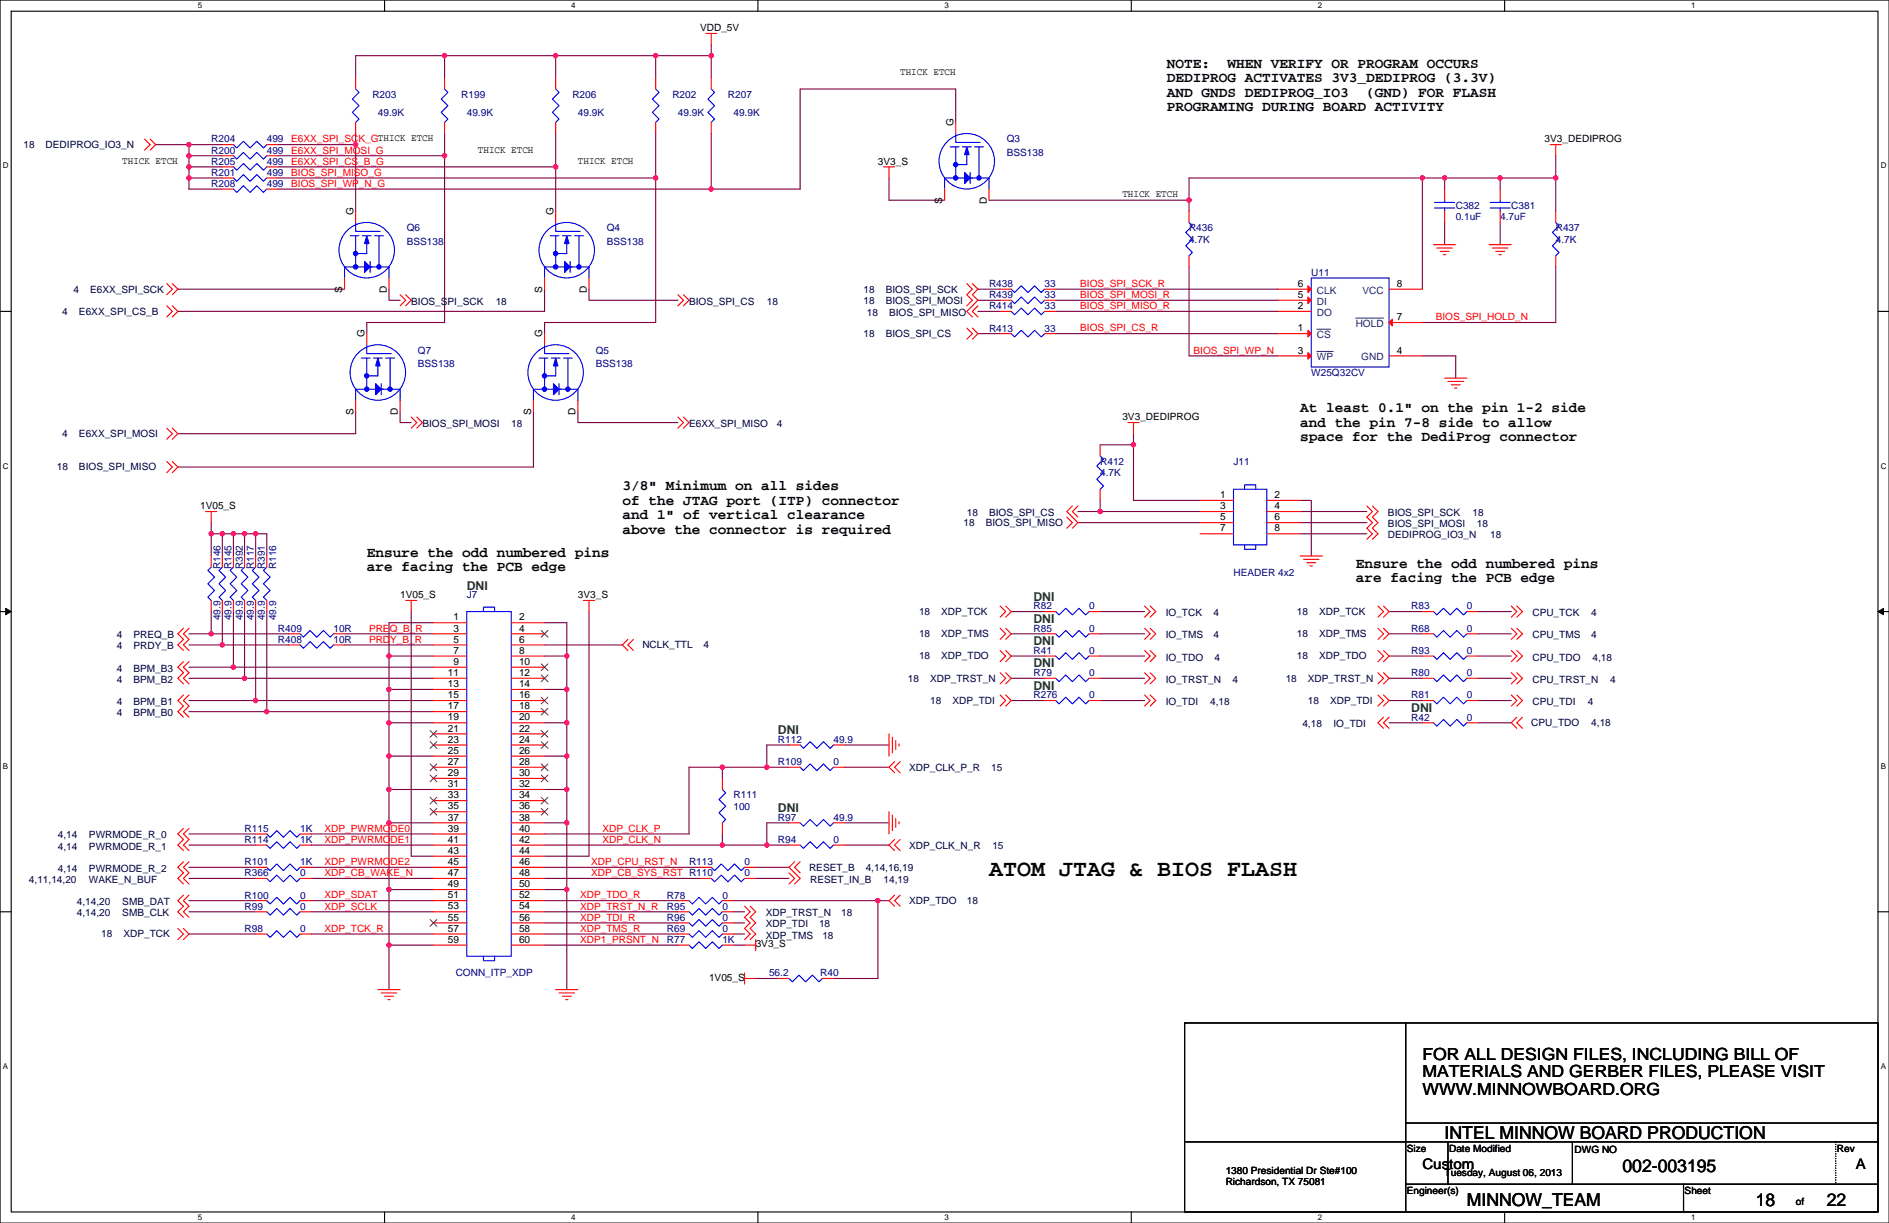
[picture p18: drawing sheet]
<svg xmlns="http://www.w3.org/2000/svg" width="432mm" height="279mm" viewBox="0 0 432 279" stroke-linecap="round" stroke-linejoin="round" font-family="sans-serif">
<defs><g id="words">
<text font-size="5.3" x="226.1" y="200.1">ATOM JTAG &amp; BIOS FLASH</text>
<g font-size="4.1">
<text x="330.2" y="260.2">INTEL MINNOW BOARD PRODUCTION</text>
<text x="370.9" y="267.8">002-003195</text>
<text x="335.3" y="275.4">MINNOW_TEAM</text>
<text x="401.3" y="275.4">18</text>
<text x="417.6" y="275.4">22</text>
</g>
<g font-size="3.8">
<text x="325.1" y="242.2">FOR ALL DESIGN FILES, INCLUDING BILL OF</text>
<text x="325.1" y="246.1">MATERIALS AND GERBER FILES, PLEASE VISIT</text>
<text x="325.1" y="250.1">WWW.MINNOWBOARD.ORG</text>
</g>
<g font-size="3.3">
<text x="266.7" y="15.5">NOTE:</text>
<text x="280.6" y="15.5">WHEN VERIFY OR PROGRAM OCCURS</text>
<text x="266.7" y="18.8">DEDIPROG ACTIVATES 3V3_DEDIPROG (3.3V)</text>
<text x="266.7" y="22.1">AND GNDS DEDIPROG_IO3</text>
<text x="312.3" y="22.1">(GND) FOR FLASH</text>
<text x="266.7" y="25.4">PROGRAMING DURING BOARD ACTIVITY</text>
<text x="297.2" y="94.2">At least 0.1&quot; on the pin 1-2 side</text>
<text x="297.2" y="97.5">and the pin 7-8 side to allow</text>
<text x="297.2" y="100.8">space for the DediProg connector</text>
<text x="142.3" y="112">3/8&quot; Minimum on all sides</text>
<text x="142.3" y="115.3">of the JTAG port (ITP) connector</text>
<text x="142.3" y="118.6">and 1&quot; of vertical clearance</text>
<text x="142.3" y="121.9">above the connector is required</text>
<text x="83.8" y="127.2">Ensure the odd numbered pins</text>
<text x="83.8" y="130.5">are facing the PCB edge</text>
<text x="309.9" y="129.8">Ensure the odd numbered pins</text>
<text x="309.9" y="133.1">are facing the PCB edge</text>
<text x="325.1" y="267.1">Custom</text>
<text x="424.2" y="267.1">A</text>
</g>
<g font-size="2.8" fill="#008000">
<text x="106.7" y="134.7">DNI</text>
<text x="236.2" y="137.2">DNI</text>
<text x="236.2" y="142.3">DNI</text>
<text x="236.2" y="147.4">DNI</text>
<text x="236.2" y="152.5">DNI</text>
<text x="236.2" y="157.5">DNI</text>
<text x="177.8" y="167.7">DNI</text>
<text x="322.6" y="162.6">DNI</text>
<text x="177.8" y="185.5">DNI</text>
</g>
<g font-size="2.3">
<text x="160" y="7.2">VDD_5V</text>
<text x="205.8" y="17.1">THICK ETCH</text>
<text x="217.9" y="28.7" transform="rotate(-90 217.9 28.7)">G</text>
<text x="109.2" y="34.9">THICK ETCH</text>
<text x="353.1" y="32.6">3V3_DEDIPROG</text>
<text x="28" y="37.4">THICK ETCH</text>
<text x="132.1" y="37.4">THICK ETCH</text>
<text x="200.7" y="37.6">3V3_S</text>
<text x="215.4" y="46.5" transform="rotate(-90 215.4 46.5)">S</text>
<text x="225.6" y="46.7" transform="rotate(-90 225.6 46.7)">D</text>
<text x="256.6" y="45">THICK ETCH</text>
<text x="80.8" y="49" transform="rotate(-90 80.8 49)">G</text>
<text x="126.5" y="49" transform="rotate(-90 126.5 49)">G</text>
<text x="296.7" y="65.5">6</text>
<text x="319.3" y="65.5">8</text>
<text x="78.2" y="66.8" transform="rotate(-90 78.2 66.8)">S</text>
<text x="88.4" y="67" transform="rotate(-90 88.4 67)">D</text>
<text x="124" y="66.8" transform="rotate(-90 124 66.8)">S</text>
<text x="134.1" y="67" transform="rotate(-90 134.1 67)">D</text>
<text x="296.7" y="68.1">5</text>
<text x="296.7" y="70.6">2</text>
<text x="83.3" y="77" transform="rotate(-90 83.3 77)">G</text>
<text x="124" y="77" transform="rotate(-90 124 77)">G</text>
<text x="296.7" y="75.7">1</text>
<text x="319.3" y="73.2">7</text>
<text x="296.7" y="80.8">3</text>
<text x="319.3" y="80.8">4</text>
<text x="80.8" y="94.8" transform="rotate(-90 80.8 94.8)">S</text>
<text x="90.9" y="94.9" transform="rotate(-90 90.9 94.9)">D</text>
<text x="121.4" y="94.8" transform="rotate(-90 121.4 94.8)">S</text>
<text x="131.6" y="94.9" transform="rotate(-90 131.6 94.9)">D</text>
<text x="256.6" y="96.1">3V3_DEDIPROG</text>
<text x="278.9" y="113.8">1</text>
<text x="291.4" y="113.8">2</text>
<text x="45.7" y="116.4">1V05_S</text>
<text x="278.9" y="116.3">3</text>
<text x="278.9" y="118.9">5</text>
<text x="291.4" y="116.3">4</text>
<text x="291.4" y="118.9">6</text>
<text x="278.9" y="121.4">7</text>
<text x="291.4" y="121.4">8</text>
<text x="91.5" y="136.7">1V05_S</text>
<text x="132.1" y="136.7">3V3_S</text>
<text x="103.7" y="141.7">1</text>
<text x="118.6" y="141.7">2</text>
<text x="103.7" y="144.3">3</text>
<text x="103.7" y="146.8">5</text>
<text x="103.7" y="149.4">7</text>
<text x="118.6" y="144.3">4</text>
<text x="118.6" y="146.8">6</text>
<text x="118.6" y="149.4">8</text>
<text x="102.4" y="154.4">11</text>
<text x="103.7" y="151.9">9</text>
<text x="118.6" y="151.9">10</text>
<text x="118.6" y="154.4">12</text>
<text x="102.4" y="157">13</text>
<text x="102.4" y="159.5">15</text>
<text x="118.6" y="157">14</text>
<text x="118.6" y="159.5">16</text>
<text x="102.4" y="162.1">17</text>
<text x="102.4" y="164.6">19</text>
<text x="102.4" y="167.1">21</text>
<text x="118.6" y="162.1">18</text>
<text x="118.6" y="164.6">20</text>
<text x="118.6" y="167.1">22</text>
<text x="102.4" y="169.7">23</text>
<text x="102.4" y="172.2">25</text>
<text x="118.6" y="169.7">24</text>
<text x="118.6" y="172.2">26</text>
<text x="102.4" y="174.8">27</text>
<text x="102.4" y="177.3">29</text>
<text x="102.4" y="179.8">31</text>
<text x="118.6" y="174.8">28</text>
<text x="118.6" y="177.3">30</text>
<text x="118.6" y="179.8">32</text>
<text x="102.4" y="182.4">33</text>
<text x="102.4" y="184.9">35</text>
<text x="118.6" y="182.4">34</text>
<text x="118.6" y="184.9">36</text>
<text x="102.4" y="187.5">37</text>
<text x="102.4" y="190">39</text>
<text x="118.6" y="187.5">38</text>
<text x="118.6" y="190">40</text>
<text x="102.4" y="192.5">41</text>
<text x="102.4" y="195.1">43</text>
<text x="102.4" y="197.6">45</text>
<text x="118.6" y="192.5">42</text>
<text x="118.6" y="195.1">44</text>
<text x="118.6" y="197.6">46</text>
<text x="102.4" y="200.2">47</text>
<text x="102.4" y="202.7">49</text>
<text x="118.6" y="200.2">48</text>
<text x="118.6" y="202.7">50</text>
<text x="102.4" y="205.2">51</text>
<text x="102.4" y="207.8">53</text>
<text x="118.6" y="205.2">52</text>
<text x="118.6" y="207.8">54</text>
<text x="102.4" y="210.3">55</text>
<text x="102.4" y="212.9">57</text>
<text x="102.4" y="215.4">59</text>
<text x="118.6" y="210.3">56</text>
<text x="118.6" y="212.9">58</text>
<text x="118.6" y="215.4">60</text>
<text x="172.7" y="216.5">3V3_S</text>
<text x="162.1" y="224.1">1V05_S</text>
<text x="321.6" y="263.2">Size</text>
<text x="331.2" y="263.2">Date Modified</text>
<text x="359.9" y="263.4">DWG NO</text>
<text x="419.9" y="263.2">Rev</text>
<text x="280.2" y="268.3">1380 Presidential Dr Ste#100</text>
<text x="330.2" y="268.8">Tuesday, August 06, 2013</text>
<text x="280.2" y="270.6">Richardson, TX 75081</text>
<text x="321.6" y="272.8">Engineer(s)</text>
<text x="385.1" y="272.8">Sheet</text>
<text x="410.5" y="275.4">of</text>
</g>
<g font-size="2.3" fill="#000080">
<text x="85.1" y="22.4">R203</text>
<text x="105.4" y="22.4">R199</text>
<text x="130.8" y="22.4">R206</text>
<text x="153.7" y="22.4">R202</text>
<text x="166.4" y="22.4">R207</text>
<text x="86.4" y="26.5">49.9K</text>
<text x="106.7" y="26.5">49.9K</text>
<text x="132.1" y="26.5">49.9K</text>
<text x="155" y="26.5">49.9K</text>
<text x="167.7" y="26.5">49.9K</text>
<text x="48.3" y="32.6">R204</text>
<text x="48.3" y="35.1">R200</text>
<text x="61" y="32.6">499</text>
<text x="61" y="35.1">499</text>
<text x="230.1" y="32.6">Q3</text>
<text x="230.1" y="35.6">BSS138</text>
<text x="48.3" y="37.6">R205</text>
<text x="48.3" y="40.2">R201</text>
<text x="61" y="37.6">499</text>
<text x="61" y="40.2">499</text>
<text x="48.3" y="42.7">R208</text>
<text x="61" y="42.7">499</text>
<text x="332.8" y="47.8">C382</text>
<text x="345.5" y="47.8">C381</text>
<text x="93" y="52.9">Q6</text>
<text x="138.7" y="52.9">Q4</text>
<text x="271.8" y="52.9">R436</text>
<text x="332.8" y="50.3">0.1uF</text>
<text x="342.9" y="50.3">4.7uF</text>
<text x="355.6" y="52.9">R437</text>
<text x="93" y="55.9">BSS138</text>
<text x="138.7" y="55.9">BSS138</text>
<text x="271.8" y="55.4">4.7K</text>
<text x="355.6" y="55.4">4.7K</text>
<text x="226.1" y="65.6">R438</text>
<text x="238.8" y="65.6">33</text>
<text x="299.7" y="63">U11</text>
<text x="226.1" y="68.1">R439</text>
<text x="226.1" y="70.7">R414</text>
<text x="238.8" y="68.1">33</text>
<text x="238.8" y="70.7">33</text>
<text x="226.1" y="75.7">R413</text>
<text x="238.8" y="75.7">33</text>
<text x="95.5" y="80.8">Q7</text>
<text x="95.5" y="83.9">BSS138</text>
<text x="136.2" y="80.8">Q5</text>
<text x="136.2" y="83.9">BSS138</text>
<text x="299.7" y="85.9">W25Q32CV</text>
<text x="251.5" y="106.2">R412</text>
<text x="282" y="106.2">J11</text>
<text x="251.5" y="108.8">4.7K</text>
<text x="50.4" y="130.1" transform="rotate(-90 50.4 130.1)">R146</text>
<text x="52.9" y="130.1" transform="rotate(-90 52.9 130.1)">R145</text>
<text x="55.5" y="130.1" transform="rotate(-90 55.5 130.1)">R392</text>
<text x="58" y="130.1" transform="rotate(-90 58 130.1)">R117</text>
<text x="60.6" y="130.1" transform="rotate(-90 60.6 130.1)">R391</text>
<text x="63.1" y="130.1" transform="rotate(-90 63.1 130.1)">R116</text>
<text x="282" y="131.6">HEADER 4x2</text>
<text x="106.7" y="136.7">J7</text>
<text x="50.4" y="141.8" transform="rotate(-90 50.4 141.8)">49.9</text>
<text x="52.9" y="141.8" transform="rotate(-90 52.9 141.8)">49.9</text>
<text x="55.5" y="141.8" transform="rotate(-90 55.5 141.8)">49.9</text>
<text x="58" y="141.8" transform="rotate(-90 58 141.8)">49.9</text>
<text x="60.6" y="141.8" transform="rotate(-90 60.6 141.8)">49.9</text>
<text x="63.1" y="141.8" transform="rotate(-90 63.1 141.8)">49.9</text>
<text x="236.2" y="139.2">R82</text>
<text x="248.9" y="139.2">0</text>
<text x="322.6" y="139.2">R83</text>
<text x="335.3" y="139.2">0</text>
<text x="63.5" y="146.9">R408</text>
<text x="63.5" y="144.3">R409</text>
<text x="76.2" y="146.9">10R</text>
<text x="76.2" y="144.3">10R</text>
<text x="236.2" y="149.4">R41</text>
<text x="236.2" y="144.3">R85</text>
<text x="248.9" y="149.4">0</text>
<text x="248.9" y="144.3">0</text>
<text x="322.6" y="144.3">R68</text>
<text x="322.6" y="149.4">R93</text>
<text x="335.3" y="144.3">0</text>
<text x="335.3" y="149.4">0</text>
<text x="236.2" y="154.5">R79</text>
<text x="248.9" y="154.5">0</text>
<text x="322.6" y="154.5">R80</text>
<text x="335.3" y="154.5">0</text>
<text x="236.2" y="159.6">R276</text>
<text x="248.9" y="159.6">0</text>
<text x="322.6" y="159.6">R81</text>
<text x="335.3" y="159.6">0</text>
<text x="322.6" y="164.6">R42</text>
<text x="335.3" y="164.6">0</text>
<text x="177.8" y="169.7">R112</text>
<text x="190.5" y="169.7">49.9</text>
<text x="177.8" y="174.8">R109</text>
<text x="190.5" y="174.8">0</text>
<text x="167.7" y="182.4">R111</text>
<text x="167.7" y="185">100</text>
<text x="55.9" y="190">R115</text>
<text x="68.6" y="190">1K</text>
<text x="177.8" y="187.5">R97</text>
<text x="190.5" y="187.5">49.9</text>
<text x="55.9" y="192.6">R114</text>
<text x="55.9" y="197.7">R101</text>
<text x="68.6" y="192.6">1K</text>
<text x="68.6" y="197.7">1K</text>
<text x="157.5" y="197.7">R113</text>
<text x="170.2" y="197.7">0</text>
<text x="177.8" y="192.6">R94</text>
<text x="190.5" y="192.6">0</text>
<text x="55.9" y="200.2">R366</text>
<text x="68.6" y="200.2">0</text>
<text x="170.2" y="200.2">0</text>
<text x="55.9" y="205.3">R100</text>
<text x="55.9" y="207.8">R99</text>
<text x="68.6" y="205.3">0</text>
<text x="68.6" y="207.8">0</text>
<text x="152.4" y="205.3">R78</text>
<text x="152.4" y="207.8">R95</text>
<text x="165.1" y="205.3">0</text>
<text x="165.1" y="207.8">0</text>
<text x="55.9" y="212.9">R98</text>
<text x="68.6" y="212.9">0</text>
<text x="152.4" y="215.4">R77</text>
<text x="152.4" y="210.4">R96</text>
<text x="152.4" y="212.9">R69</text>
<text x="165.1" y="215.4">1K</text>
<text x="165.1" y="210.4">0</text>
<text x="165.1" y="212.9">0</text>
<text x="104.2" y="223.1">CONN_ITP_XDP</text>
<text x="175.8" y="223.1">56.2</text>
<text x="187.5" y="223.1">R40</text>
</g>
<g font-size="2.3" fill="#000040">
<text x="5.4" y="33.8">18</text>
<text x="10.4" y="33.8">DEDIPROG_IO3_N</text>
<text x="14.2" y="71.9">4</text>
<text x="16.8" y="66.8">4</text>
<text x="18.1" y="71.9">E6XX_SPI_CS_B</text>
<text x="20.6" y="66.8">E6XX_SPI_SCK</text>
<text x="94" y="69.6">BIOS_SPI_SCK</text>
<text x="113.3" y="69.6">18</text>
<text x="157.5" y="69.6">BIOS_SPI_CS</text>
<text x="175.3" y="69.6">18</text>
<text x="197.4" y="66.8">18</text>
<text x="197.4" y="69.4">18</text>
<text x="202.5" y="66.8">BIOS_SPI_SCK</text>
<text x="202.5" y="69.4">BIOS_SPI_MOSI</text>
<text x="197.4" y="77">18</text>
<text x="198.1" y="72.2">18</text>
<text x="202.5" y="77">BIOS_SPI_CS</text>
<text x="203.2" y="72.2">BIOS_SPI_MISO</text>
<text x="14.2" y="99.9">4</text>
<text x="18.1" y="99.9">E6XX_SPI_MOSI</text>
<text x="96.5" y="97.6">BIOS_SPI_MOSI</text>
<text x="116.9" y="97.6">18</text>
<text x="157.5" y="97.6">E6XX_SPI_MISO</text>
<text x="177.6" y="97.6">4</text>
<text x="13" y="107.5">18</text>
<text x="18.1" y="107.5">BIOS_SPI_MISO</text>
<text x="221" y="117.9">18</text>
<text x="226.1" y="117.9">BIOS_SPI_CS</text>
<text x="317.3" y="117.9">BIOS_SPI_SCK</text>
<text x="336.6" y="117.9">18</text>
<text x="220.2" y="120.2">18</text>
<text x="225.3" y="120.2">BIOS_SPI_MISO</text>
<text x="317.3" y="120.4">BIOS_SPI_MOSI</text>
<text x="317.3" y="123">DEDIPROG_IO3_N</text>
<text x="337.6" y="120.4">18</text>
<text x="340.6" y="123">18</text>
<text x="210.1" y="140.5">18</text>
<text x="215.2" y="140.5">XDP_TCK</text>
<text x="266.5" y="140.8">IO_TCK</text>
<text x="277.4" y="140.8">4</text>
<text x="296.4" y="140.5">18</text>
<text x="301.5" y="140.5">XDP_TCK</text>
<text x="350.3" y="140.8">CPU_TCK</text>
<text x="363.7" y="140.8">4</text>
<text x="26.7" y="145.8">4</text>
<text x="26.7" y="148.4">4</text>
<text x="30.5" y="145.8">PREQ_B</text>
<text x="30.5" y="148.4">PRDY_B</text>
<text x="146.8" y="148.1">NCLK_TTL</text>
<text x="160.8" y="148.1">4</text>
<text x="210.1" y="145.6">18</text>
<text x="215.2" y="145.6">XDP_TMS</text>
<text x="266.5" y="145.8">IO_TMS</text>
<text x="277.4" y="145.8">4</text>
<text x="296.4" y="145.6">18</text>
<text x="301.5" y="145.6">XDP_TMS</text>
<text x="350.3" y="145.8">CPU_TMS</text>
<text x="363.7" y="145.8">4</text>
<text x="26.7" y="153.5">4</text>
<text x="26.7" y="156">4</text>
<text x="30.5" y="153.5">BPM_B3</text>
<text x="30.5" y="156">BPM_B2</text>
<text x="207.5" y="155.7">18</text>
<text x="210.1" y="150.7">18</text>
<text x="212.6" y="155.7">XDP_TRST_N</text>
<text x="215.2" y="150.7">XDP_TDO</text>
<text x="266.5" y="150.9">IO_TDO</text>
<text x="266.5" y="156">IO_TRST_N</text>
<text x="277.6" y="150.9">4</text>
<text x="281.7" y="156">4</text>
<text x="293.9" y="155.7">18</text>
<text x="296.4" y="150.7">18</text>
<text x="299" y="155.7">XDP_TRST_N</text>
<text x="301.5" y="150.7">XDP_TDO</text>
<text x="350.3" y="150.9">CPU_TDO</text>
<text x="350.3" y="156">CPU_TRST_N</text>
<text x="364" y="150.9">4,18</text>
<text x="368.1" y="156">4</text>
<text x="26.7" y="161.1">4</text>
<text x="30.5" y="161.1">BPM_B1</text>
<text x="212.6" y="160.8">18</text>
<text x="217.7" y="160.8">XDP_TDI</text>
<text x="266.5" y="161.1">IO_TDI</text>
<text x="276.6" y="161.1">4,18</text>
<text x="299" y="160.8">18</text>
<text x="304.1" y="160.8">XDP_TDI</text>
<text x="350.3" y="161.1">CPU_TDI</text>
<text x="363" y="161.1">4</text>
<text x="26.7" y="163.6">4</text>
<text x="30.5" y="163.6">BPM_B0</text>
<text x="297.7" y="166.2">4,18</text>
<text x="304.8" y="166.2">IO_TDI</text>
<text x="350" y="165.9">CPU_TDO</text>
<text x="363.7" y="165.9">4,18</text>
<text x="207.8" y="176.1">XDP_CLK_P_R</text>
<text x="226.6" y="176.1">15</text>
<text x="13.2" y="191.6">4,14</text>
<text x="20.3" y="191.6">PWRMODE_R_0</text>
<text x="13.2" y="194.1">4,14</text>
<text x="20.3" y="194.1">PWRMODE_R_1</text>
<text x="207.8" y="193.8">XDP_CLK_N_R</text>
<text x="226.8" y="193.8">15</text>
<text x="6.6" y="201.7">4,11,14,20</text>
<text x="13.2" y="199.2">4,14</text>
<text x="20.3" y="199.2">PWRMODE_R_2</text>
<text x="20.3" y="201.7">WAKE_N_BUF</text>
<text x="184.9" y="198.9">RESET_B</text>
<text x="185.2" y="201.7">RESET_IN_B</text>
<text x="197.9" y="198.9">4,14,16,19</text>
<text x="202" y="201.7">14,19</text>
<text x="17.5" y="206.8">4,14,20</text>
<text x="17.5" y="209.3">4,14,20</text>
<text x="28" y="206.8">SMB_DAT</text>
<text x="28" y="209.3">SMB_CLK</text>
<text x="175" y="209.3">XDP_TRST_N</text>
<text x="192.3" y="209.3">18</text>
<text x="207.8" y="206.5">XDP_TDO</text>
<text x="221" y="206.5">18</text>
<text x="23.1" y="214.2">18</text>
<text x="28.2" y="214.2">XDP_TCK</text>
<text x="175" y="211.9">XDP_TDI</text>
<text x="175" y="214.4">XDP_TMS</text>
<text x="187.2" y="211.9">18</text>
<text x="188" y="214.4">18</text>
</g>
<g font-size="2.3" fill="#f00">
<text x="66.6" y="32.5">E6XX_SPI_SCK_GTHICK ETCH</text>
<text x="66.6" y="35.1">E6XX_SPI_MOSI_G</text>
<text x="66.6" y="37.6">E6XX_SPI_CS_B_G</text>
<text x="66.6" y="40.2">BIOS_SPI_MISO_G</text>
<text x="66.6" y="42.7">BIOS_SPI_WP_N_G</text>
<text x="246.9" y="65.6">BIOS_SPI_SCK_R</text>
<text x="246.9" y="68.1">BIOS_SPI_MOSI_R</text>
<text x="246.9" y="70.6">BIOS_SPI_MISO_R</text>
<text x="246.9" y="75.7">BIOS_SPI_CS_R</text>
<text x="328.2" y="73.2">BIOS_SPI_HOLD_N</text>
<text x="272.8" y="80.8">BIOS_SPI_WP_N</text>
<text x="84.3" y="144.3">PREQ_B_R</text>
<text x="84.3" y="146.8">PRDY_B_R</text>
<text x="74.2" y="190">XDP_PWRMODE0</text>
<text x="137.7" y="190">XDP_CLK_P</text>
<text x="74.2" y="192.6">XDP_PWRMODE1</text>
<text x="74.2" y="197.6">XDP_PWRMODE2</text>
<text x="135.1" y="197.6">XDP_CPU_RST_N</text>
<text x="137.7" y="192.6">XDP_CLK_N</text>
<text x="74.2" y="200.2">XDP_CB_WAKE_N</text>
<text x="135.1" y="200.2">XDP_CB_SYS_RST R110</text>
<text x="74.2" y="205.3">XDP_SDAT</text>
<text x="74.2" y="207.8">XDP_SCLK</text>
<text x="132.6" y="205.3">XDP_TDO_R</text>
<text x="132.6" y="207.8">XDP_TRST_N_R</text>
<text x="74.2" y="212.9">XDP_TCK_R</text>
<text x="132.6" y="215.4">XDP1_PRSNT_N</text>
<text x="132.6" y="212.9">XDP_TMS_R</text>
<text x="132.6" y="210.3">XDP_TDI_R</text>
</g>
<g font-size="2.3" fill="#004080">
<text x="301" y="67.1">CLK</text>
<text x="301" y="69.6">DI</text>
<text x="311.4" y="67.1">VCC</text>
<text x="301" y="72.2">DO</text>
<text x="301" y="77.3">CS</text>
<text x="309.9" y="74.7">HOLD</text>
<text x="301" y="82.3">WP</text>
<text x="311.2" y="82.3">GND</text>
</g>
<g font-size="1.8">
<text x="45.2" y="1.9">5</text>
<text x="130.6" y="1.9">4</text>
<text x="215.9" y="1.9">3</text>
<text x="301.3" y="1.9">2</text>
<text x="386.6" y="1.9">1</text>
<text x=".7" y="38.5">D</text>
<text x="429.9" y="38.5">D</text>
<text x=".7" y="107.1">C</text>
<text x="429.9" y="107.1">C</text>
<text x=".7" y="175.6">B</text>
<text x="429.9" y="175.6">B</text>
<text x=".7" y="244.2">A</text>
<text x="429.9" y="244.2">A</text>
<text x="45.2" y="278.8">5</text>
<text x="130.6" y="278.8">4</text>
<text x="215.9" y="278.8">3</text>
<text x="301.3" y="278.8">2</text>
<text x="386.6" y="278.8">1</text>
</g>
</g></defs>
<path d="M0 0h431.8v279.4h-431.8zM2.6 2.6h426.7v274.3h-426.7z" fill="none" stroke="#000" stroke-width=".25"/>
<g fill="#fff">
<path d="M45.2 .3h1v2h-1z"/>
<path d="M45.2 277.1h1v2.1h-1z"/>
</g>
<path d="M87.9 0v2.6M87.9 276.9v2.5" fill="none" stroke="#000" stroke-width=".25"/>
<g fill="#fff">
<path d="M130.6 .3h1v2h-1z"/>
<path d="M130.6 277.1h1v2.1h-1z"/>
</g>
<path d="M173.2 0v2.6M173.2 276.9v2.5" fill="none" stroke="#000" stroke-width=".25"/>
<g fill="#fff">
<path d="M215.9 .3h1v2h-1z"/>
<path d="M215.9 277.1h1v2.1h-1z"/>
</g>
<path d="M258.6 0v2.6M258.6 276.9v2.5" fill="none" stroke="#000" stroke-width=".25"/>
<g fill="#fff">
<path d="M301.3 .3h1v2h-1z"/>
<path d="M301.3 277.1h1v2.1h-1z"/>
</g>
<path d="M343.9 0v2.6M343.9 276.9v2.5" fill="none" stroke="#000" stroke-width=".25"/>
<g fill="#fff">
<path d="M386.6 .3h1v2h-1z"/>
<path d="M386.6 277.1h1v2.1h-1z"/>
<path d="M.7 36.9h1.2v2h-1.2z"/>
<path d="M429.9 36.9h1.3v2h-1.3z"/>
<path d="M.7 105.4h1.2v2.1h-1.2z"/>
<path d="M429.9 105.4h1.3v2.1h-1.3z"/>
</g>
<path d="M0 71.1h2.6M429.3 71.1h2.5" fill="none" stroke="#000" stroke-width=".25"/>
<g fill="#fff">
<path d="M.7 174h1.2v2h-1.2z"/>
<path d="M429.9 174h1.2v2h-1.2z"/>
</g>
<path d="M0 139.7h2.6M429.3 139.7h2.5" fill="none" stroke="#000" stroke-width=".25"/>
<path d="M1.3 139l1.3 .7-1.3 .7zM429.3 139.7l1.3-.7v1.4z" fill="#000" stroke="#000" stroke-width=".23"/>
<g fill="#fff">
<path d="M.7 242.6h1.2v2h-1.2z"/>
<path d="M429.9 242.6h1.2v2h-1.2z"/>
</g>
<path d="M0 208.3h2.6M429.3 208.3h2.5M270.8 233.7h158.5v43.2h-158.5zM321.3 233.7v43.2M321.3 256.6h108M271 260.9h158.3M321.3 270.5h108M331 260.9v9.6M359.4 260.9v9.6M384.8 270.5v6.4" fill="none" stroke="#000" stroke-width=".25"/>
<g fill="none" stroke="#800040" stroke-width=".25">
<path d="M101.6 12.7h-20.3v5.1M101.6 12.7v5.1M101.6 12.7h25.4v5.1M127 12.7h22.9M149.9 12.7v5.1M149.9 12.7h12.7M162.6 12.7v5.1M162.6 10.2v2.5M35.6 33h7.6M43.2 33h7.6M43.2 35.6h7.6M43.2 38.1h7.6"/>
<path d="M43.2 33v2.6M43.2 35.6v2.5M43.2 38.1v2.6M63.5 33h17.8M63.5 35.6h38.1M63.5 38.1h63.5M81.3 30.5v2.5M81.3 33v15.3M101.6 30.5v5.1M101.6 35.6v38.1h-17.8v2.5M127 30.5v7.6M127 38.1v10.2"/>
<path d="M149.9 30.5v10.2M218.5 28v-7.7h-35.6v22.9h-20.3v-12.7M355.6 35.6v5.1M43.2 40.7h7.6M43.2 40.7v2.5h7.6M63.5 43.2h99.1M63.5 40.7h86.4M149.9 40.7v33h-25.4v2.5M203.2 40.7v5h12.7M226.1 45.7h45.7M271.8 45.7v-5h53.3v25.4M271.8 45.7v2.6"/>
<path d="M325.1 40.7h5.1M330.2 40.7v2.5M330.2 50.8v5.1M330.2 40.7h12.7M342.9 40.7h12.7v7.6M342.9 40.7v2.5M342.9 50.8v5.1M40.7 66.1h38.1M88.9 66.1v2.5h2.6M124.5 66.1v5h-83.8M134.6 66.1v2.5h20.4M223.5 66.1h5.1"/>
<path d="M223.5 76.2h5.1M223.5 71.1h5.1M223.5 68.6h5.1M241.3 66.1h50.8M241.3 68.6h50.8M241.3 71.1h50.8M241.3 76.2h50.8M271.8 61v20.3h20.3M355.6 61v12.7h-30.5M81.3 94v5.1h-40.6M91.5 94v2.5h2.5M121.9 94v12.7h-81.2"/>
<path d="M132.1 94v2.5h22.9M259.1 99.1v2.5M325.1 81.3h7.7v5.1M48.3 119.4v2.5M246.4 119.4h27.9M246.4 116.9h5.1M251.5 101.6h7.6M251.5 116.9h22.8M251.5 114.3v2.6M259.1 101.6v12.7h15.2M297.2 116.9h15.2M297.2 119.4h15.2"/>
<path d="M297.2 114.3h2.5v12.7M48.3 121.9h2.5M48.3 121.9v5.1M48.3 139.7v5.1M50.8 121.9h2.6M50.8 139.7v7.6M50.8 121.9v5.1M53.4 139.7v12.7M53.4 121.9h2.5M53.4 121.9v5.1M55.9 139.7v15.3M55.9 121.9h2.5"/>
<path d="M55.9 121.9v5.1M58.4 139.7v20.3M58.4 121.9h2.6v5.1M58.4 121.9v5.1M61 139.7v22.9M94 139.7v55.9h5.1M134.6 139.7v55.9h-10.1M231.2 139.7h7.6M251.5 139.7h10.1M297.2 121.9h15.2M317.5 139.7h7.6M337.8 139.7h7.7"/>
<path d="M43.2 155h12.7M43.2 152.4h10.2M43.2 147.3h7.6M43.2 144.8h5.1M48.3 144.8h17.8M50.8 147.3h15.3M53.4 152.4h45.7M55.9 155h43.2M78.8 144.8h20.3M78.8 147.3h20.3M88.9 149.9h10.2M88.9 157.5h10.2"/>
<path d="M88.9 149.9v7.6M88.9 157.5v7.6M99.1 142.3h-10.2v7.6M124.5 147.3h17.8M124.5 142.3h5.1v7.6M124.5 149.9h5.1M124.5 157.5h5.1M129.6 149.9v7.6M129.6 157.5v7.6M231.2 144.8h7.6M231.2 155h7.6M231.2 149.9h7.6"/>
<path d="M251.5 144.8h10.1M251.5 155h10.1M251.5 149.9h10.1M317.5 149.9h7.6M317.5 155h7.6M317.5 144.8h7.6M337.8 149.9h7.7M337.8 155h7.7M337.8 144.8h7.7M43.2 162.6h17.8M43.2 160h15.2M58.4 160h40.7"/>
<path d="M61 162.6h38.1M88.9 165.1h10.2M88.9 172.7h10.2M88.9 165.1v7.6M88.9 172.7v7.7M124.5 165.1h5.1M124.5 172.7h5.1M129.6 165.1v7.6M129.6 172.7v7.7M165.1 175.3h10.2M165.1 175.3h-7.6v15.2h-33M165.1 175.3v2.5"/>
<path d="M175.3 175.3h5.1M180.4 170.2h-5.1v5.1M193.1 175.3h10.1M193.1 170.2h10.1M231.2 160h7.6M251.5 160h10.1M317.5 160h7.6M317.5 165.1h7.6M337.8 160h7.7M337.8 165.1h7.7M43.2 190.5h15.2M43.2 193.1h15.2"/>
<path d="M43.2 198.1h15.2M71.1 190.5h28M71.1 193.1h28M71.1 198.1h28M88.9 180.4v7.6M88.9 188v15.2M88.9 180.4h10.2M88.9 188h10.2M124.5 193.1h40.6M124.5 198.1h35.5M124.5 180.4h5.1M124.5 188h5.1"/>
<path d="M129.6 188v15.2M129.6 180.4v7.6M165.1 193.1h10.2M165.1 190.5v2.6M172.7 198.1h7.7M175.3 193.1h5.1M180.4 188h-5.1v5.1M193.1 193.1h10.1M193.1 188h10.1M43.2 200.7h15.2M43.2 205.8h15.2M43.2 208.3h15.2"/>
<path d="M43.2 213.4h15.2M71.1 205.8h28M71.1 208.3h28M71.1 213.4h28M71.1 200.7h28M88.9 203.2h10.2M88.9 215.9h10.2M88.9 203.2v12.7M88.9 215.9v10.2M124.5 215.9h30.5M124.5 200.7h35.5M124.5 205.8h30.5"/>
<path d="M124.5 208.3h30.5M124.5 203.2h5.1M124.5 213.4h30.5M124.5 210.8h30.5M129.6 203.2v22.9M167.7 205.8h33M167.7 208.3h2.5M167.7 210.8h2.5M167.7 213.4h2.5M167.7 215.9h2.5M172.7 200.7h7.7M200.7 205.8v17.7h-10.2"/>
<path d="M200.7 205.8h2.5M172.7 223.5h5.1"/>
</g>
<g fill="#f0f" stroke="#f0f" stroke-width=".25">
<circle cx="88.9" cy="149.9" r=".5"/>
<circle cx="88.9" cy="157.5" r=".5"/>
<circle cx="88.9" cy="165.1" r=".5"/>
<circle cx="88.9" cy="172.7" r=".5"/>
<circle cx="88.9" cy="188" r=".5"/>
<circle cx="88.9" cy="180.3" r=".5"/>
<circle cx="88.9" cy="203.2" r=".5"/>
<circle cx="88.9" cy="215.9" r=".5"/>
<circle cx="129.5" cy="157.5" r=".5"/>
<circle cx="129.5" cy="149.9" r=".5"/>
<circle cx="129.5" cy="165.1" r=".5"/>
<circle cx="129.5" cy="172.7" r=".5"/>
<circle cx="129.5" cy="203.2" r=".5"/>
<circle cx="48.3" cy="144.8" r=".5"/>
<circle cx="53.3" cy="152.4" r=".5"/>
<circle cx="55.9" cy="154.9" r=".5"/>
<circle cx="58.4" cy="160" r=".5"/>
<circle cx="61" cy="162.6" r=".5"/>
<circle cx="48.3" cy="121.9" r=".5"/>
<circle cx="58.4" cy="121.9" r=".5"/>
<circle cx="55.9" cy="121.9" r=".5"/>
<circle cx="53.3" cy="121.9" r=".5"/>
<circle cx="50.8" cy="121.9" r=".5"/>
<circle cx="50.8" cy="147.3" r=".5"/>
<circle cx="165.1" cy="193" r=".5"/>
<circle cx="129.5" cy="188" r=".5"/>
<circle cx="129.5" cy="180.3" r=".5"/>
<circle cx="200.7" cy="205.7" r=".5"/>
<circle cx="251.5" cy="116.8" r=".5"/>
<circle cx="325.1" cy="40.6" r=".5"/>
<circle cx="342.9" cy="40.6" r=".5"/>
<circle cx="330.2" cy="40.6" r=".5"/>
<circle cx="355.6" cy="40.6" r=".5"/>
<circle cx="271.8" cy="45.7" r=".5"/>
<circle cx="259.1" cy="101.6" r=".5"/>
<circle cx="101.6" cy="12.7" r=".5"/>
<circle cx="127" cy="12.7" r=".5"/>
<circle cx="149.9" cy="12.7" r=".5"/>
<circle cx="162.6" cy="12.7" r=".5"/>
<circle cx="43.2" cy="38.1" r=".5"/>
<circle cx="43.2" cy="40.6" r=".5"/>
<circle cx="43.2" cy="35.6" r=".5"/>
<circle cx="43.2" cy="33" r=".5"/>
<circle cx="81.3" cy="33" r=".5"/>
<circle cx="101.6" cy="35.6" r=".5"/>
<circle cx="127" cy="38.1" r=".5"/>
<circle cx="149.9" cy="40.6" r=".5"/>
<circle cx="162.6" cy="43.2" r=".5"/>
<circle cx="165.1" cy="175.3" r=".5"/>
<circle cx="175.3" cy="193" r=".5"/>
<circle cx="175.3" cy="175.3" r=".5"/>
</g>
<g fill="none" stroke="#f00" stroke-width=".25">
<path d="M81.3 17.8v2.5M101.6 17.8v2.5M127 17.8v2.5M149.9 17.8v2.5M161.3 7.6h2.6M162.6 7.6v2.6M162.6 17.8v2.5M33 31.8l1.3 1.2-1.3 1.3M34.3 31.8l1.3 1.2-1.3 1.3M50.8 33h2.6M50.8 35.6h2.6M50.8 38.1h2.6"/>
<path d="M61 33h2.5M61 35.6h2.5M61 38.1h2.5M81.3 28v2.5M101.6 28v2.5M127 28v2.5M149.9 28v2.5M162.6 28v2.5M202 38.1h2.5M203.2 38.1v2.6M218.5 28v2.5M354.4 33h2.5"/>
<path d="M355.6 33v2.6M50.8 40.7h2.6M50.8 43.2h2.6M61 40.7h2.5M61 43.2h2.5M81.3 48.3v2.5M127 48.3v2.5M215.9 43.2v2.5M226.1 43.2v2.5M271.8 48.3v2.5M271.8 58.4v2.6M327.7 55.9h5.1"/>
<path d="M328.4 56.7h3.6M329.2 57.4h2M330 58.2h.5M330.2 43.2v2.5M330.2 48.3v2.5M340.4 55.9h5.1M341.1 56.7h3.6M341.9 57.4h2M342.7 58.2h.5M342.9 43.2v2.5M342.9 48.3v2.5M355.6 48.3v2.5"/>
<path d="M355.6 58.4v2.6M38.1 64.8l1.3 1.3-1.3 1.2M38.1 69.9l1.3 1.2-1.3 1.3M39.4 64.8l1.3 1.3-1.3 1.2M39.4 69.9l1.3 1.2-1.3 1.3M78.8 63.5v2.6M83.8 76.2v2.6M88.9 63.5v2.6M91.5 67.3l1.2 1.3-1.2 1.3M92.7 67.3l1.3 1.3-1.3 1.3M124.5 63.5v2.6M124.5 76.2v2.6"/>
<path d="M134.6 63.5v2.6M155 67.3l1.2 1.3-1.2 1.3M156.2 67.3l1.3 1.3-1.3 1.3M221 64.8l1.3 1.3-1.3 1.2 1.3 1.3-1.3 1.3M221 75l1.3 1.2-1.3 1.3M222.3 64.8l1.2 1.3-1.2 1.2 1.2 1.3-2.5 2.5 1.3 1.3M222.3 75l1.2 1.2-1.2 1.3M223.5 69.9l-1.2 1.2 1.2 1.3M228.6 68.6h2.6M228.6 71.1h2.6M228.6 76.2h2.6M228.6 66.1h2.6"/>
<path d="M238.8 68.6h2.5M238.8 71.1h2.5M238.8 76.2h2.5M238.8 66.1h2.5M292.1 66.1h7.6M292.1 68.6h7.6M292.1 71.1h7.6M292.1 76.2h7.6M317.5 66.1h7.6M317.5 73.7h7.6M38.1 97.8l1.3 1.3-1.3 1.3M39.4 97.8l1.3 1.3-1.3 1.3"/>
<path d="M81.3 91.5v2.5M91.5 91.5v2.5M94 95.3l1.3 1.2-1.3 1.3M95.3 95.3l1.2 1.2-1.2 1.3M121.9 91.5v2.5M132.1 91.5v2.5M155 95.3l1.2 1.2-1.2 1.3M156.2 95.3l1.3 1.2-1.3 1.3M257.8 96.5h2.6M259.1 96.5v2.6M292.1 81.3h7.6M317.5 81.3h7.6"/>
<path d="M330.2 86.4h5.1M331 87.1h3.5M331.7 87.9h2.1M332.5 88.7h.5M38.1 105.4l1.3 1.3-1.3 1.3M39.4 105.4l1.3 1.3-1.3 1.3M47 116.9h2.6M48.3 116.9v2.5M243.9 118.1l1.2 1.3-1.2 1.3M245.1 115.6l-1.2 1.3 2.5 2.5-1.3 1.3M246.4 115.6l-1.3 1.3 1.3 1.2M251.5 101.6v2.6"/>
<path d="M251.5 111.8v2.5M274.3 114.3h7.7M274.3 116.9h7.7M274.3 119.4h7.7M289.6 114.3h7.6M289.6 116.9h7.6M289.6 119.4h7.6M312.4 115.6l1.3 1.3-1.3 1.2 1.3 1.3-1.3 1.3 1.3 1.2-1.3 1.3M313.7 115.6l1.3 1.3-1.3 1.2 1.3 1.3-1.3 1.3 1.3 1.2-1.3 1.3M48.3 137.2v2.5M48.3 127v2.6M50.8 137.2v2.5"/>
<path d="M50.8 127v2.6M53.4 137.2v2.5M53.4 127v2.6M55.9 137.2v2.5M55.9 127v2.6M58.4 137.2v2.5M58.4 127v2.6M61 137.2v2.5M61 127v2.6M92.7 137.2h2.6M94 137.2v2.5M133.4 137.2h2.5"/>
<path d="M134.6 137.2v2.5M228.6 138.5l1.3 1.2-1.3 1.3M229.9 138.5l1.3 1.2-1.3 1.3M238.8 139.7h2.5M248.9 139.7h2.6M261.6 138.5l1.3 1.2-1.3 1.3M262.9 138.5l1.3 1.2-1.3 1.3M274.3 121.9h7.7M289.6 121.9h7.6M297.2 127h5.1M298 127.8h3.5M298.7 128.5h2.1"/>
<path d="M299.5 129.3h.5M315 138.5l1.3 1.2-1.3 1.3M316.3 138.5l1.2 1.2-1.2 1.3M325.1 139.7h2.6M335.3 139.7h2.5M345.5 138.5l1.2 1.2-1.2 1.3M346.7 138.5l1.3 1.2-1.3 1.3M41.9 143.5l-1.2 1.3 1.2 1.3-1.2 1.2 1.2 1.3M41.9 151.2l-1.2 1.2 1.2 1.3-1.2 1.3 1.2 1.2M41.9 158.8l-1.2 1.2 1.2 1.3-1.2 1.3 1.2 1.3M43.2 143.5l-1.3 1.3 1.3 1.3-1.3 1.2 1.3 1.3M43.2 151.2l-1.3 1.2 1.3 1.3-1.3 1.3 1.3 1.2"/>
<path d="M43.2 158.8l-1.3 1.2 1.3 1.3-1.3 1.3 1.3 1.3M66.1 147.3h2.5M66.1 144.8h2.5M76.2 147.3h2.6M76.2 144.8h2.6M99.1 142.3h7.6M99.1 144.8h7.6M99.1 147.3h7.6M99.1 149.9h7.6M99.1 152.4h7.6M99.1 155h7.6M99.1 157.5h7.6"/>
<path d="M116.9 142.3h7.6M116.9 144.8h7.6M116.9 147.3h7.6M116.9 149.9h7.6M116.9 152.4h7.6M116.9 155h7.6M116.9 157.5h7.6M143.5 146.1l-1.2 1.2 1.2 1.3M144.8 146.1l-1.3 1.2 1.3 1.3M228.6 143.5l1.3 1.3-1.3 1.3M228.6 148.6l1.3 1.3-1.3 1.3M228.6 153.7l1.3 1.3-1.3 1.2"/>
<path d="M228.6 158.8l1.3 1.2-1.3 1.3M229.9 143.5l1.3 1.3-1.3 1.3M229.9 148.6l1.3 1.3-1.3 1.3M229.9 153.7l1.3 1.3-1.3 1.2M229.9 158.8l1.3 1.2-1.3 1.3M238.8 149.9h2.5M238.8 155h2.5M238.8 144.8h2.5M248.9 149.9h2.6M248.9 155h2.6M248.9 144.8h2.6M261.6 143.5l1.3 1.3-1.3 1.3"/>
<path d="M261.6 148.6l1.3 1.3-1.3 1.3M261.6 153.7l1.3 1.3-1.3 1.2M261.6 158.8l1.3 1.2-1.3 1.3M262.9 143.5l1.3 1.3-1.3 1.3M262.9 148.6l1.3 1.3-1.3 1.3M262.9 153.7l1.3 1.3-1.3 1.2M262.9 158.8l1.3 1.2-1.3 1.3M315 143.5l1.3 1.3-1.3 1.3M315 148.6l1.3 1.3-1.3 1.3M315 153.7l1.3 1.3-1.3 1.2M315 158.8l1.3 1.2-1.3 1.3M316.3 143.5l1.2 1.3-1.2 1.3"/>
<path d="M316.3 148.6l1.2 1.3-1.2 1.3M316.3 153.7l1.2 1.3-1.2 1.2M316.3 158.8l1.2 1.2-1.2 1.3M325.1 155h2.6M325.1 144.8h2.6M325.1 149.9h2.6M335.3 155h2.5M335.3 144.8h2.5M335.3 149.9h2.5M345.5 143.5l1.2 1.3-1.2 1.3M345.5 148.6l1.2 1.3-1.2 1.3M345.5 153.7l1.2 1.3-1.2 1.2"/>
<path d="M345.5 158.8l1.2 1.2-1.2 1.3M346.7 143.5l1.3 1.3-1.3 1.3M346.7 148.6l1.3 1.3-1.3 1.3M346.7 153.7l1.3 1.3-1.3 1.2M346.7 158.8l1.3 1.2-1.3 1.3M99.1 160h7.6M99.1 162.6h7.6M99.1 165.1h7.6M99.1 167.7h7.6M99.1 170.2h7.6M99.1 172.7h7.6M99.1 175.3h7.6"/>
<path d="M99.1 177.8h7.6M116.9 160h7.6M116.9 162.6h7.6M116.9 165.1h7.6M116.9 167.7h7.6M116.9 170.2h7.6M116.9 172.7h7.6M116.9 175.3h7.6M116.9 177.8h7.6M165.1 177.8v2.6M180.4 170.2h2.5M180.4 175.3h2.5"/>
<path d="M190.5 170.2h2.6M190.5 175.3h2.6M203.2 167.7v5M204 168.4v3.6M204.5 174l-1.3 1.3 1.3 1.3M204.7 169.2v2M205.5 169.9v.6M205.8 174l-1.3 1.3 1.3 1.3M238.8 160h2.5M248.9 160h2.6M316.3 163.9l-1.3 1.2 1.3 1.3M317.5 163.9l-1.2 1.2 1.2 1.3"/>
<path d="M325.1 165.1h2.6M325.1 160h2.6M335.3 165.1h2.5M335.3 160h2.5M346.7 163.9l-1.2 1.2 1.2 1.3M348 163.9l-1.3 1.2 1.3 1.3M41.9 189.3l-1.2 1.2 1.2 1.3-1.2 1.3 1.2 1.2M41.9 196.9l-1.2 1.2 1.2 1.3-1.2 1.3 1.2 1.3M43.2 189.3l-1.3 1.2 1.3 1.3-1.3 1.3 1.3 1.2M43.2 196.9l-1.3 1.2 1.3 1.3-1.3 1.3 1.3 1.3M58.4 193.1h2.6M58.4 198.1h2.6"/>
<path d="M58.4 190.5h2.6M68.6 193.1h2.5M68.6 198.1h2.5M68.6 190.5h2.5M99.1 180.4h7.6M99.1 182.9h7.6M99.1 185.4h7.6M99.1 188h7.6M99.1 190.5h7.6M99.1 193.1h7.6M99.1 195.6h7.6M99.1 198.1h7.6"/>
<path d="M116.9 180.4h7.6M116.9 182.9h7.6M116.9 185.4h7.6M116.9 188h7.6M116.9 190.5h7.6M116.9 193.1h7.6M116.9 195.6h7.6M116.9 198.1h7.6M160 198.1h2.6M165.1 188v2.5M170.2 198.1h2.5M180.4 188h2.5"/>
<path d="M180.4 193.1h2.5M180.4 199.4l1.2 1.3-1.2 1.3M181.6 196.9l-1.2 1.2 2.5 2.6-1.3 1.3M182.9 196.9l-1.3 1.2 1.3 1.3M190.5 188h2.6M190.5 193.1h2.6M203.2 185.4v5.1M204 186.2v3.6M204.5 191.8l-1.3 1.3 1.3 1.2M204.7 187v2M205.5 187.7v.5M205.8 191.8l-1.3 1.3 1.3 1.2"/>
<path d="M40.7 212.1l1.2 1.3-1.2 1.3M41.9 212.1l1.3 1.3-1.3 1.3M41.9 204.5l-1.2 1.3 1.2 1.2-1.2 1.3 1.2 1.3M43.2 204.5l-1.3 1.3 1.3 1.2-1.3 1.3 1.3 1.3M58.4 205.8h2.6M58.4 213.4h2.6M58.4 208.3h2.6M58.4 200.7h2.6M68.6 205.8h2.5M68.6 213.4h2.5M68.6 208.3h2.5M68.6 200.7h2.5"/>
<path d="M99.1 200.7h7.6M99.1 203.2h7.6M99.1 205.8h7.6M99.1 208.3h7.6M99.1 210.8h7.6M99.1 213.4h7.6M99.1 215.9h7.6M116.9 200.7h7.6M116.9 203.2h7.6M116.9 205.8h7.6M116.9 208.3h7.6M116.9 210.8h7.6"/>
<path d="M116.9 213.4h7.6M116.9 215.9h7.6M155 215.9h2.5M155 210.8h2.5M155 205.8h2.5M155 208.3h2.5M155 213.4h2.5M160 200.7h2.6M165.1 215.9h2.6M165.1 210.8h2.6M165.1 205.8h2.6M165.1 208.3h2.6"/>
<path d="M165.1 213.4h2.6M170.2 200.7h2.5M170.2 207l1.3 1.3-1.3 1.3 1.3 1.2-1.3 1.3 1.3 1.3-1.3 1.3M170.2 215.9h2.5M171.5 207l1.2 1.3-1.2 1.3 1.2 1.2-1.2 1.3 1.2 1.3-1.2 1.3M172.7 214.7v2.5M204.5 204.5l-1.3 1.3 1.3 1.2M205.8 204.5l-1.3 1.3 1.3 1.2M86.4 226.1h5.1M87.1 226.8h3.6M87.9 227.6h2M88.7 228.4h.5"/>
<path d="M127 226.1h5.1M127.8 226.8h3.5M128.5 227.6h2.1M129.3 228.4h.5M170.2 223.5h2.5M170.2 222.3v2.5M177.8 223.5h2.6M188 223.5h2.5"/>
</g>
<path d="M419.6 260.9v9.6M419.6 270.5h.1" fill="none" stroke="#000" stroke-width=".25" stroke-dasharray="0 .5"/>
<g fill="none" stroke="#00f" stroke-width=".25">
<path d="M53.4 33l.7 .8 1.5-1.5 1.6 1.5 1.5-1.5 1.5 1.5 .8-.8M53.4 35.6l.7 .7 1.5-1.5 1.6 1.5 1.5-1.5 1.5 1.5 .8-.7M53.4 38.1l.7 .8 1.5-1.5 1.6 1.5 1.5-1.5 1.5 1.5 .8-.8M81.3 20.3l.8 .8-1.6 1.5 1.6 1.6-1.6 1.5 1.6 1.5-.8 .8M101.6 20.3l.8 .8-1.5 1.5 1.5 1.6-1.5 1.5 1.5 1.5-.8 .8M127 20.3l.8 .8-1.5 1.5 1.5 1.6-1.5 1.5 1.5 1.5-.8 .8M149.9 20.3l.7 .8-1.5 1.5 1.5 1.6-1.5 1.5 1.5 1.5-.7 .8M162.6 20.3l.7 .8-1.5 1.5 1.5 1.6-1.5 1.5 1.5 1.5-.7 .8M217.2 33.5h2M218.5 33.5v7.2M218.5 30.5v2h5.5M220 33.5h2"/>
<path d="M221 35.1v2.5h-2.5M221.8 39.4v2.5M222.8 33.5h2M223.8 33.5v7.2h-2.3M53.4 40.7l.7 .7 1.5-1.5 1.6 1.5 1.5-1.5 1.5 1.5 .8-.7M53.4 43.2l.7 .8 1.5-1.6 1.6 1.6 1.5-1.6 1.5 1.6 .8-.8M80 53.9h2.1M81.3 53.9v7.1M81.3 50.8v2.1h5.6M82.8 53.9h2.1M83.8 55.4v2.5h-2.5M84.6 59.7v2.6"/>
<path d="M85.6 53.9h2.1M86.6 53.9v7.1h-2.3M125.8 53.9h2M127 50.8v2.1h5.6M127 53.9v7.1M128.5 53.9h2.1M129.6 55.4v2.5h-2.6M130.3 59.7v2.6M131.3 53.9h2.1M132.4 53.9v7.1h-2.3M222.3 40.7h-6.4v2.5M223.8 40.7h2.3v2.5"/>
<path d="M271.8 50.8l.8 .8-1.6 1.5 1.6 1.5-1.6 1.6 1.6 1.5-.8 .7M327.9 47.5h4.6M327.9 46.2h4.6M330.2 45.7v.5M330.2 47.5v.8M340.6 47.5h4.6M340.6 46.2h4.6M342.9 45.7v.5M342.9 47.5v.8M355.6 50.8l.8 .8-1.5 1.5 1.5 1.5-1.5 1.6 1.5 1.5-.8 .7M83.8 78.8v2h5.6M85.1 61h-6.3v2.5"/>
<path d="M86.6 61h2.3v2.5M124.5 78.8v2h5.6M130.8 61h-6.3v2.5M132.4 61h2.2v2.5M231.2 68.6l.7 .8 1.5-1.6 1.6 1.6 1.5-1.6 1.5 1.6 .8-.8M231.2 71.1l.7 .8 1.5-1.5 1.6 1.5 1.5-1.5 1.5 1.5 .8-.8M231.2 76.2l.7 .8 1.5-1.5 1.6 1.5 1.5-1.5 1.5 1.5 .8-.8M231.2 66.1l.7 .7 1.5-1.5 1.6 1.5 1.5-1.5 1.5 1.5 .8-.7M299.7 63.5h17.8v20.3h-17.8zM82.6 81.8h2M83.8 81.8v7.1M85.4 81.8h2"/>
<path d="M86.4 83.3v2.6h-2.6M87.1 87.7v2.5M87.7 88.9h-6.4v2.6M88.2 81.8h2M89.2 81.8v7.1h-2.3M89.2 88.9h2.3v2.6M123.2 81.8h2M124.5 81.8v7.1M126 81.8h2M127 83.3v2.6h-2.5M127.8 87.7v2.5M128.3 88.9h-6.4v2.6"/>
<path d="M128.8 81.8h2M129.8 88.9h2.3v2.6M129.8 81.8v7.1h-2.3M251.5 104.2l.7 .7-1.5 1.5 1.5 1.6-1.5 1.5 1.5 1.5-.7 .8M282 111.8h7.6v12.7h-7.6zM284.5 111.8v-1h2.5v1M48.3 129.6l-.8 .7 1.5 1.5-1.5 1.6 1.5 1.5-1.5 1.5 .8 .8M50.8 129.6l-.7 .7 1.5 1.5-1.5 1.6 1.5 1.5-1.5 1.5 .7 .8M53.4 129.6l-.8 .7 1.5 1.5-1.5 1.6 1.5 1.5-1.5 1.5 .8 .8M55.9 129.6l-.8 .7 1.6 1.5-1.6 1.6 1.6 1.5-1.6 1.5 .8 .8M58.4 129.6l-.7 .7 1.5 1.5-1.5 1.6 1.5 1.5-1.5 1.5 .7 .8M61 129.6l-.8 .7 1.5 1.5-1.5 1.6 1.5 1.5-1.5 1.5 .8 .8"/>
<path d="M106.7 139.7h10.2v78.8h-10.2zM110.5 139.7v-1h2.6v1M241.3 139.7l.8 .8 1.5-1.5 1.5 1.5 1.6-1.5 1.5 1.5 .7-.8M284.5 124.5v1h2.5v-1M327.7 139.7l.7 .8 1.6-1.5 1.5 1.5 1.5-1.5 1.5 1.5 .8-.8M68.6 147.3l.8 .8 1.5-1.5 1.5 1.5 1.5-1.5 1.6 1.5 .7-.8M68.6 144.8l.8 .8 1.5-1.6 1.5 1.6 1.5-1.6 1.6 1.6 .7-.8M241.3 149.9l.8 .7 1.5-1.5 1.5 1.5 1.6-1.5 1.5 1.5 .7-.7M241.3 155l.8 .7 1.5-1.5 1.5 1.5 1.6-1.5 1.5 1.5 .7-.7M241.3 144.8l.8 .8 1.5-1.6 1.5 1.6 1.6-1.6 1.5 1.6 .7-.8M327.7 155l.7 .7 1.6-1.5 1.5 1.5 1.5-1.5 1.5 1.5 .8-.7M327.7 144.8l.7 .8 1.6-1.6 1.5 1.6 1.5-1.6 1.5 1.6 .8-.8"/>
<path d="M327.7 149.9l.7 .7 1.6-1.5 1.5 1.5 1.5-1.5 1.5 1.5 .8-.7M182.9 170.2l.8 .8 1.5-1.6 1.5 1.6 1.5-1.6 1.6 1.6 .7-.8M182.9 175.3l.8 .7 1.5-1.5 1.5 1.5 1.5-1.5 1.6 1.5 .7-.7M241.3 160l.8 .8 1.5-1.5 1.5 1.5 1.6-1.5 1.5 1.5 .7-.8M327.7 165.1l.7 .8 1.6-1.5 1.5 1.5 1.5-1.5 1.5 1.5 .8-.8M327.7 160l.7 .8 1.6-1.5 1.5 1.5 1.5-1.5 1.5 1.5 .8-.8M61 193.1l.7 .7 1.6-1.5 1.5 1.5 1.5-1.5 1.5 1.5 .8-.7M61 198.1l.7 .8 1.6-1.5 1.5 1.5 1.5-1.5 1.5 1.5 .8-.8M61 190.5l.7 .8 1.6-1.5 1.5 1.5 1.5-1.5 1.5 1.5 .8-.8M162.6 198.1l.7 .8 1.6-1.5 1.5 1.5 1.5-1.5 1.5 1.5 .8-.8M165.1 180.4l.8 .7-1.5 1.5 1.5 1.6-1.5 1.5 1.5 1.5-.8 .8M182.9 188l.8 .7 1.5-1.5 1.5 1.5 1.5-1.5 1.6 1.5 .7-.7"/>
<path d="M182.9 193.1l.8 .7 1.5-1.5 1.5 1.5 1.5-1.5 1.6 1.5 .7-.7M61 205.8l.7 .7 1.6-1.5 1.5 1.5 1.5-1.5 1.5 1.5 .8-.7M61 213.4l.7 .7 1.6-1.5 1.5 1.5 1.5-1.5 1.5 1.5 .8-.7M61 208.3l.7 .8 1.6-1.6 1.5 1.6 1.5-1.6 1.5 1.6 .8-.8M61 200.7l.7 .7 1.6-1.5 1.5 1.5 1.5-1.5 1.5 1.5 .8-.7M110.5 218.5v1h2.6v-1M157.5 215.9l.8 .8 1.5-1.5 1.5 1.5 1.5-1.5 1.6 1.5 .7-.8M157.5 210.8l.8 .8 1.5-1.5 1.5 1.5 1.5-1.5 1.6 1.5 .7-.8M157.5 205.8l.8 .7 1.5-1.5 1.5 1.5 1.5-1.5 1.6 1.5 .7-.7M157.5 208.3l.8 .8 1.5-1.6 1.5 1.6 1.5-1.6 1.6 1.6 .7-.8M157.5 213.4l.8 .7 1.5-1.5 1.5 1.5 1.5-1.5 1.6 1.5 .7-.7M162.6 200.7l.7 .7 1.6-1.5 1.5 1.5 1.5-1.5 1.5 1.5 .8-.7"/>
<path d="M180.4 223.5l.7 .8 1.5-1.5 1.6 1.5 1.5-1.5 1.5 1.5 .8-.8"/>
<circle cx="221" cy="36.8" r="6.3"/>
<circle cx="83.8" cy="57.2" r="6.3"/>
<circle cx="129.6" cy="57.2" r="6.3"/>
<circle cx="86.4" cy="85.1" r="6.3"/>
<circle cx="127" cy="85.1" r="6.3"/>
</g>
<g fill="#00f" stroke="#00f" stroke-width=".25">
<path d="M129.1 59.7l1.2 1.3-1.2 1.3z" fill-rule="evenodd"/>
<path d="M129.6 53.9l.5 1.7h-1z" fill-rule="evenodd"/>
<path d="M126.5 87.7l1.3 1.2-1.3 1.3z" fill-rule="evenodd"/>
<path d="M127 81.8l.5 1.8h-1z" fill-rule="evenodd"/>
<path d="M220.5 39.4l1.3 1.3-1.3 1.2z" fill-rule="evenodd"/>
<path d="M221 33.5l.5 1.8h-1z" fill-rule="evenodd"/>
<path d="M83.3 59.7l1.3 1.3-1.3 1.3z" fill-rule="evenodd"/>
<path d="M83.8 53.9l.5 1.7h-1z" fill-rule="evenodd"/>
<path d="M85.9 87.7l1.2 1.2-1.2 1.3z" fill-rule="evenodd"/>
<path d="M86.4 81.8l.5 1.8h-1z" fill-rule="evenodd"/>
<circle cx="132.3" cy="61" r=".5"/>
<circle cx="127" cy="57.9" r=".5"/>
<circle cx="127" cy="61" r=".5"/>
<circle cx="129.8" cy="88.9" r=".5"/>
<circle cx="124.5" cy="85.9" r=".5"/>
<circle cx="124.5" cy="88.9" r=".5"/>
<circle cx="223.8" cy="40.6" r=".5"/>
<circle cx="218.4" cy="37.6" r=".5"/>
<circle cx="218.4" cy="40.6" r=".5"/>
<circle cx="86.6" cy="61" r=".5"/>
<circle cx="81.3" cy="57.9" r=".5"/>
<circle cx="81.3" cy="61" r=".5"/>
<circle cx="89.2" cy="88.9" r=".5"/>
<circle cx="83.8" cy="85.9" r=".5"/>
<circle cx="83.8" cy="88.9" r=".5"/>
</g>
<g fill="none" stroke="#804000" stroke-width=".23">
<path d="M123.7 144l1.6 1.6M123.7 151.7l1.6 1.5M123.7 154.2l1.6 1.5M123.7 159.3l1.6 1.5M125.2 144l-1.5 1.6M125.2 151.7l-1.5 1.5M125.2 154.2l-1.5 1.5M125.2 159.3l-1.5 1.5M98.3 166.9l1.6 1.5M98.3 169.4l1.6 1.6M98.3 174.5l1.6 1.6M98.3 177.1l1.6 1.5"/>
<path d="M99.8 166.9l-1.5 1.5M99.8 169.4l-1.5 1.6M99.8 174.5l-1.5 1.6M99.8 177.1l-1.5 1.5M123.7 161.8l1.6 1.6M123.7 166.9l1.6 1.5M123.7 169.4l1.6 1.6M123.7 174.5l1.6 1.6M123.7 177.1l1.6 1.5M125.2 161.8l-1.5 1.6M125.2 166.9l-1.5 1.5M125.2 169.4l-1.5 1.6"/>
<path d="M125.2 174.5l-1.5 1.6M125.2 177.1l-1.5 1.5M98.3 182.1l1.6 1.6M98.3 184.7l1.6 1.5M99.8 182.1l-1.5 1.6M99.8 184.7l-1.5 1.5M123.7 182.1l1.6 1.6M123.7 184.7l1.6 1.5M125.2 182.1l-1.5 1.6M125.2 184.7l-1.5 1.5M98.3 210.1l1.6 1.5M99.8 210.1l-1.5 1.5"/>
</g>
<g fill="#f00" stroke="#f00" stroke-width=".25">
<path d="M299 65.3l.7 .8-.7 .7z"/>
<path d="M299 67.8l.7 .8-.7 .8z"/>
<path d="M299 80.5l.7 .8-.7 .8z"/>
<path d="M299 75.5l.7 .7-.7 .8z"/>
<path d="M317.5 73.7l.8-.8v1.5z"/>
</g>
<path d="M301 75.2h3.2M309.9 72.7h6.4M301 80.3h3.8" fill="none" stroke="#004080" stroke-width=".23"/>
<use href="#words"/>
</svg>
